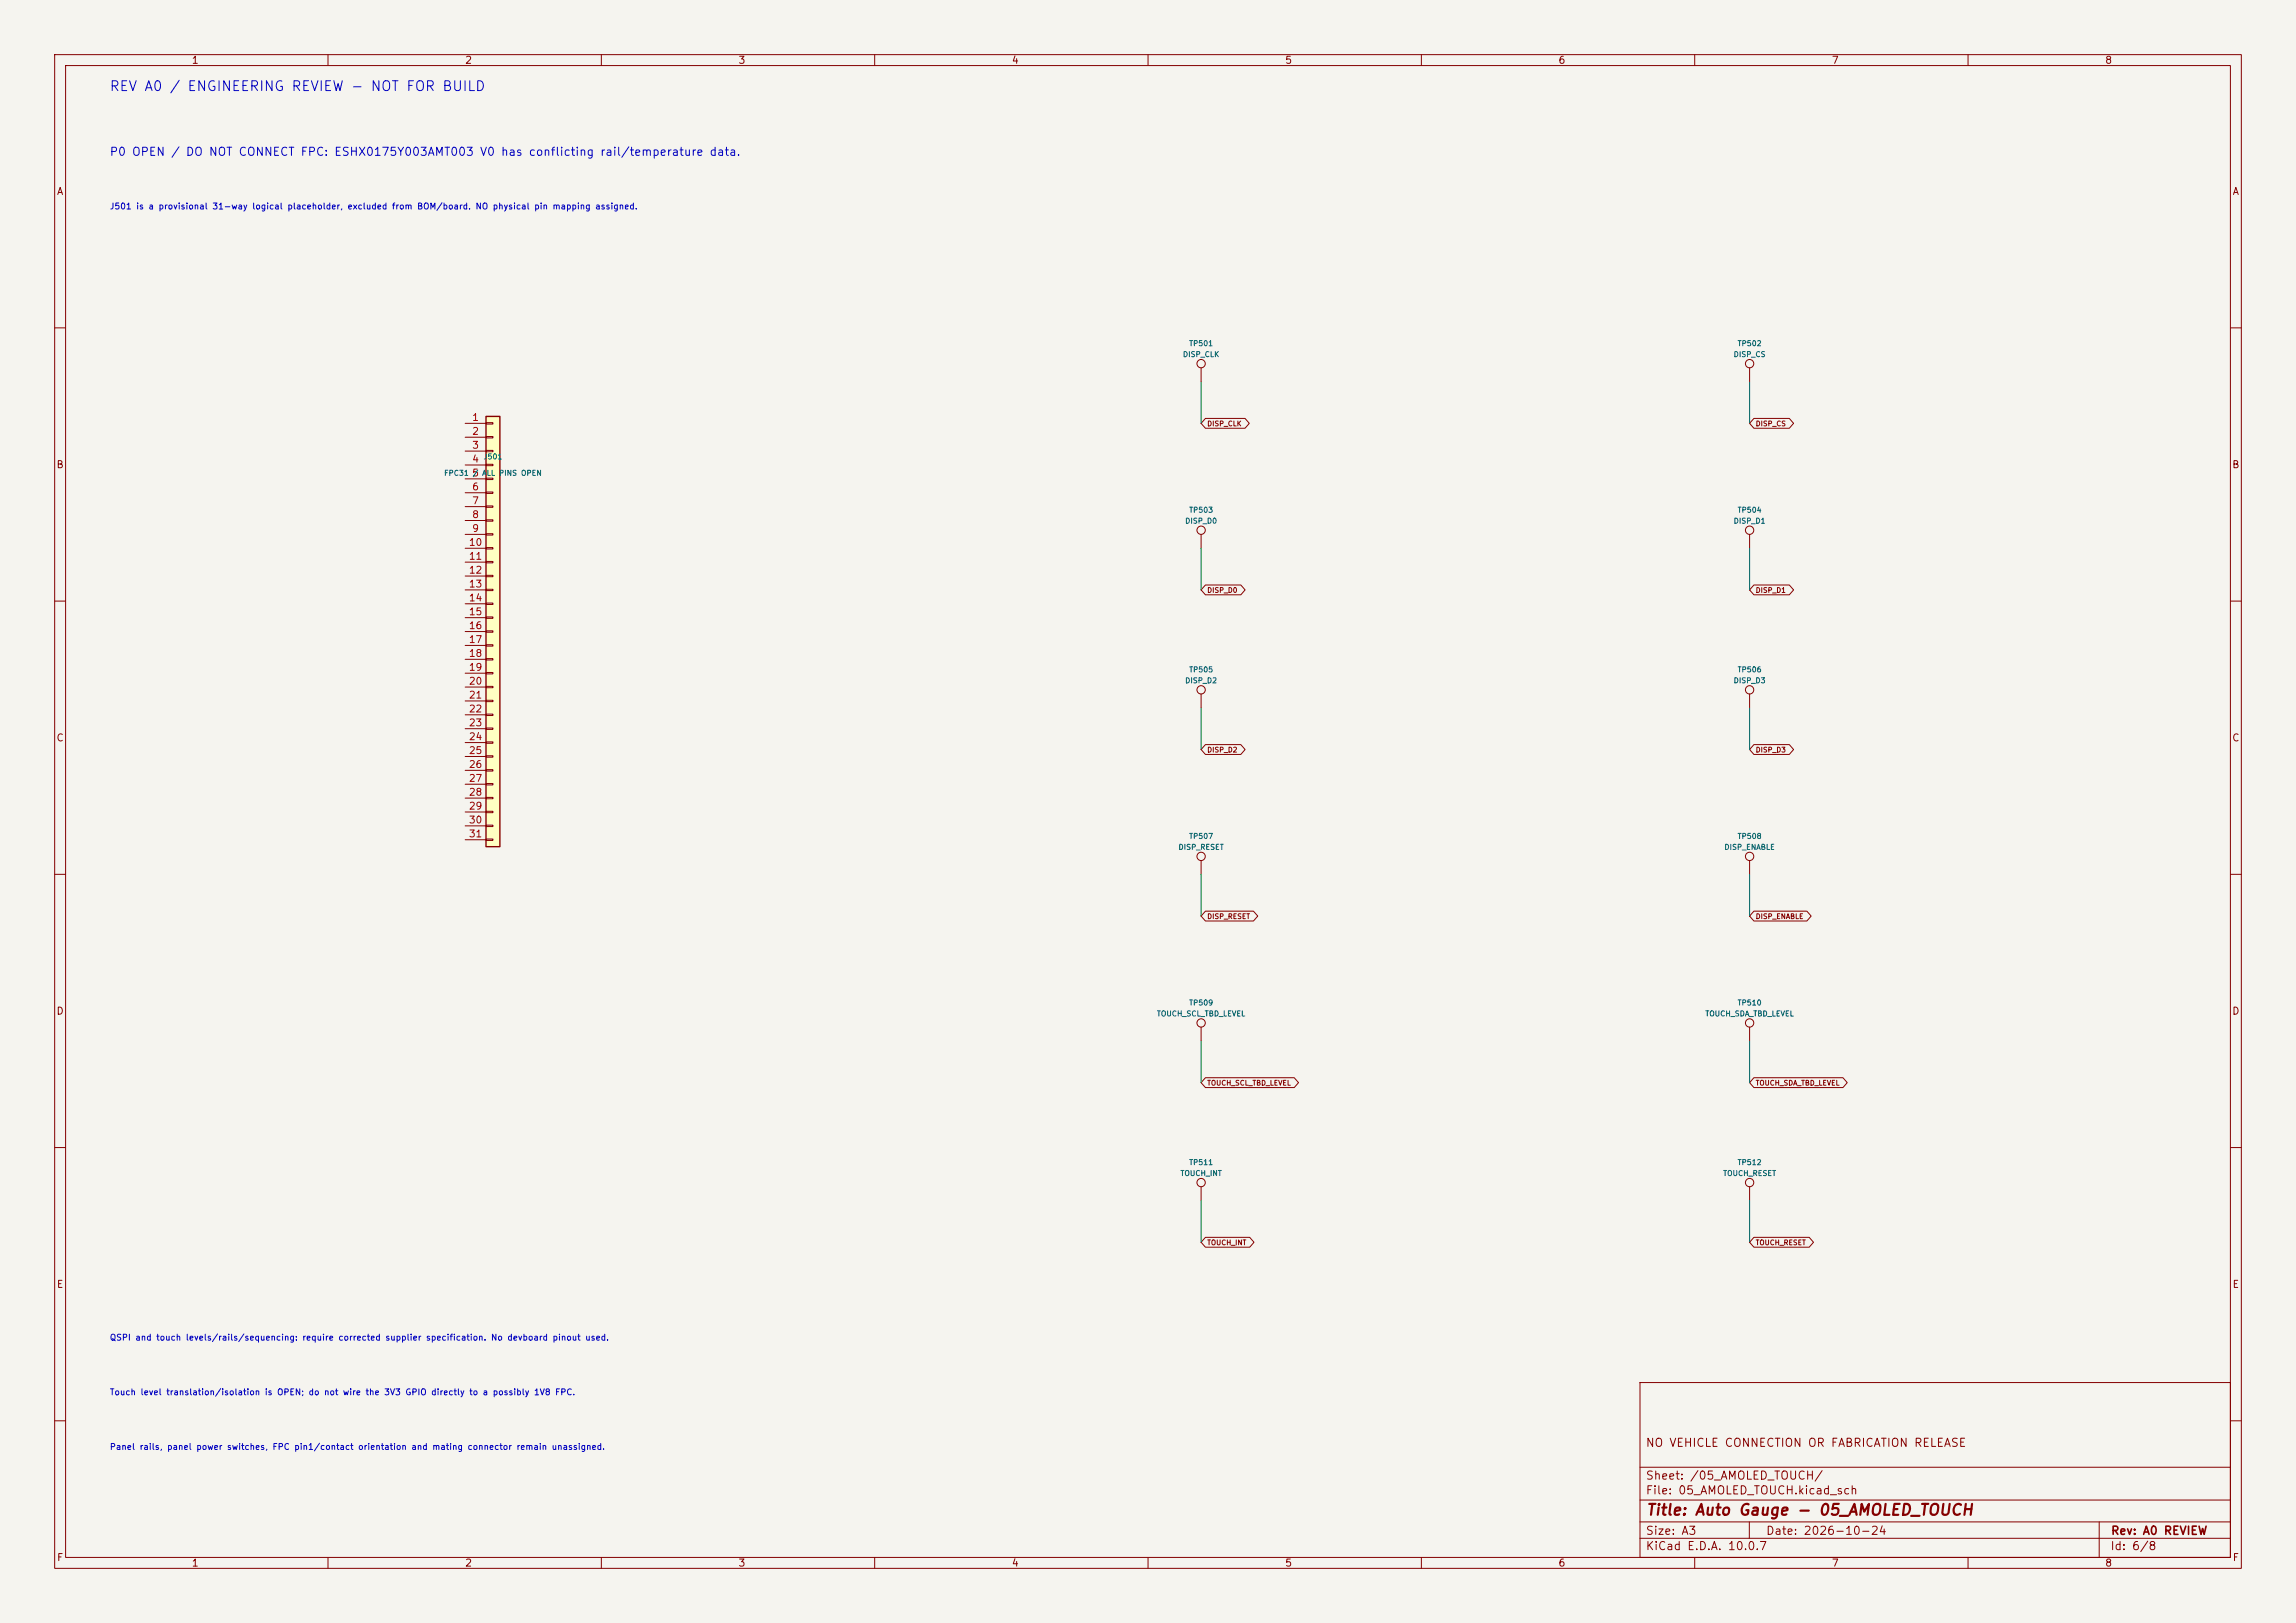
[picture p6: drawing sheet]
<svg xmlns="http://www.w3.org/2000/svg" width="420mm" height="297mm" viewBox="0 0 420 297" stroke-linecap="round" stroke-linejoin="round" font-family="sans-serif">
<defs><g id="words">
<text font-size="2" fill="#840000" x="301" y="277.8">Title: Auto Gauge - 05_AMOLED_TOUCH</text>
<text font-size="1.8" fill="#0000c2" x="19.9" y="17.1">REV A0 / ENGINEERING REVIEW - NOT FOR BUILD</text>
<text font-size="1.5" fill="#0000c2" x="20" y="28.9">P0 OPEN / DO NOT CONNECT FPC: ESHX0175Y003AMT003 V0 has conflicting rail/temperature data.</text>
<g font-size="1.5" fill="#840000">
<text x="300.9" y="265.1">NO VEHICLE CONNECTION OR FABRICATION RELEASE</text>
<text x="300.9" y="273.8">File: 05_AMOLED_TOUCH.kicad_sch</text>
<text x="300.9" y="271.1">Sheet: /05_AMOLED_TOUCH/</text>
<text x="300.9" y="281.2">Size: A3</text>
<text x="322.9" y="281.2">Date: 2026-10-24</text>
<text x="386" y="281.2">Rev: A0 REVIEW</text>
<text x="300.9" y="284">KiCad E.D.A. 10.0.7</text>
<text x="385.9" y="284">Id: 6/8</text>
</g>
<g font-size="1.3" fill="#840000">
<text x="35" y="12">1</text>
<text x="85" y="12">2</text>
<text x="135" y="12">3</text>
<text x="185" y="12">4</text>
<text x="235" y="12">5</text>
<text x="285" y="12">6</text>
<text x="335" y="12">7</text>
<text x="385" y="12">8</text>
<text x="10.3" y="36">A</text>
<text x="408.3" y="36">A</text>
<text x="10.2" y="86">B</text>
<text x="408.2" y="86">B</text>
<text x="10.2" y="136">C</text>
<text x="408.2" y="136">C</text>
<text x="10.2" y="186">D</text>
<text x="408.2" y="186">D</text>
<text x="10.3" y="236">E</text>
<text x="408.3" y="236">E</text>
<text x="10.3" y="286">F</text>
<text x="35" y="287">1</text>
<text x="85" y="287">2</text>
<text x="135" y="287">3</text>
<text x="185" y="287">4</text>
<text x="235" y="287">5</text>
<text x="285" y="287">6</text>
<text x="335" y="287">7</text>
<text x="385" y="287">8</text>
<text x="408.3" y="286">F</text>
</g>
<g font-size="1.3" fill="#a90000">
<text x="86.3" y="77.3">1</text>
<text x="86.3" y="79.9">2</text>
<text x="86.3" y="82.4">3</text>
<text x="86.3" y="85">4</text>
<text x="86.3" y="87.5">5</text>
<text x="86.3" y="90">6</text>
<text x="86.3" y="92.6">7</text>
<text x="86.3" y="95.1">8</text>
<text x="85.7" y="100.2">10</text>
<text x="86.3" y="97.7">9</text>
<text x="85.7" y="102.7">11</text>
<text x="85.7" y="105.3">12</text>
<text x="85.7" y="107.8">13</text>
<text x="85.7" y="110.4">14</text>
<text x="85.7" y="112.9">15</text>
<text x="85.7" y="115.4">16</text>
<text x="85.7" y="118">17</text>
<text x="85.7" y="120.5">18</text>
<text x="85.7" y="123.1">19</text>
<text x="85.7" y="125.6">20</text>
<text x="85.7" y="128.1">21</text>
<text x="85.7" y="130.7">22</text>
<text x="85.7" y="133.2">23</text>
<text x="85.7" y="135.8">24</text>
<text x="85.7" y="138.3">25</text>
<text x="85.7" y="140.8">26</text>
<text x="85.7" y="143.4">27</text>
<text x="85.7" y="145.9">28</text>
<text x="85.7" y="148.5">29</text>
<text x="85.7" y="151">30</text>
<text x="85.7" y="153.5">31</text>
</g>
<g font-size="1.1" fill="#0000c2">
<text x="20" y="38.6">J501 is a provisional 31-way logical placeholder, excluded from BOM/board. NO physical pin mapping assigned.</text>
<text x="20" y="245.6">QSPI and touch levels/rails/sequencing: require corrected supplier specification. No devboard pinout used.</text>
<text x="20" y="255.6">Touch level translation/isolation is OPEN; do not wire the 3V3 GPIO directly to a possibly 1V8 FPC.</text>
<text x="20" y="265.6">Panel rails, panel power switches, FPC pin1/contact orientation and mating connector remain unassigned.</text>
</g>
<g font-size="1" fill="#006464">
<text x="216.3" y="65.6">DISP_CLK</text>
<text x="217.4" y="63.6">TP501</text>
<text x="317" y="65.6">DISP_CS</text>
<text x="317.8" y="63.6">TP502</text>
<text x="81.1" y="87.3">FPC31 / ALL PINS OPEN</text>
<text x="88.4" y="84.3">J501</text>
<text x="217.4" y="94">TP503</text>
<text x="317.8" y="94">TP504</text>
<text x="216.7" y="96">DISP_D0</text>
<text x="317" y="96">DISP_D1</text>
<text x="216.7" y="125.3">DISP_D2</text>
<text x="217.4" y="123.3">TP505</text>
<text x="317" y="125.3">DISP_D3</text>
<text x="317.8" y="123.3">TP506</text>
<text x="215.5" y="155.7">DISP_RESET</text>
<text x="217.4" y="153.7">TP507</text>
<text x="315.3" y="155.7">DISP_ENABLE</text>
<text x="317.8" y="153.7">TP508</text>
<text x="217.4" y="184.2">TP509</text>
<text x="317.8" y="184.2">TP510</text>
<text x="211.5" y="186.2">TOUCH_SCL_TBD_LEVEL</text>
<text x="311.8" y="186.2">TOUCH_SDA_TBD_LEVEL</text>
<text x="215.8" y="215.4">TOUCH_INT</text>
<text x="217.4" y="213.4">TP511</text>
<text x="315.1" y="215.4">TOUCH_RESET</text>
<text x="317.8" y="213.4">TP512</text>
</g>
<g font-size=".9" fill="#840000">
<text x="220.7" y="78.2">DISP_CLK</text>
<text x="321.1" y="78.2">DISP_CS</text>
<text x="220.7" y="108.7">DISP_D0</text>
<text x="321.1" y="108.7">DISP_D1</text>
<text x="220.7" y="137.9">DISP_D2</text>
<text x="321.1" y="137.9">DISP_D3</text>
<text x="220.7" y="168.4">DISP_RESET</text>
<text x="321.1" y="168.4">DISP_ENABLE</text>
<text x="220.7" y="198.9">TOUCH_SCL_TBD_LEVEL</text>
<text x="321.1" y="198.9">TOUCH_SDA_TBD_LEVEL</text>
<text x="220.7" y="228.1">TOUCH_INT</text>
<text x="321.1" y="228.1">TOUCH_RESET</text>
</g>
</g></defs>
<path d="M0 0h420v297h-420z" fill="#f5f4ef" stroke="#f5f4ef" stroke-width=".18"/>
<g fill="none" stroke="#840000" stroke-width=".18">
<path d="M10 10h400v277h-400zM12 12h396v273h-396zM60 10v2M110 10v2M160 10v2M210 10v2M260 10v2M310 10v2M360 10v2M10 60h2M219.7 67.3v2.6M320 67.3v2.6"/>
<path d="M408 60h2M219.7 97.8v2.5M320 97.8v2.5M10 110h2M408 110h2M320 127v2.5M10 160h2M408 160h2M219.7 188v2.5M320 188v2.5M10 210h2M219.7 217.2v2.5"/>
<path d="M320 217.2v2.5M408 210h2M300 253h108v32h-108zM10 260h2M300 278.5h108M300 274.5h108M300 268.5h108M320 278.5v3M384 278.5v6.5M408 260h2M60 285v2M110 285v2"/>
<path d="M160 285v2M210 285v2M260 285v2M300 281.5h108M310 285v2M360 285v2"/>
<circle cx="219.7" cy="66.5" r=".76"/>
<circle cx="320" cy="66.5" r=".76"/>
<circle cx="219.7" cy="97" r=".76"/>
<circle cx="320" cy="97" r=".76"/>
<circle cx="320" cy="126.2" r=".76"/>
<circle cx="219.7" cy="187.2" r=".76"/>
<circle cx="320" cy="187.2" r=".76"/>
<circle cx="219.7" cy="216.4" r=".76"/>
<circle cx="320" cy="216.4" r=".76"/>
</g>
<path d="M88.9 76.2h2.5v78.7h-2.5z" fill="#ffffc2"/>
<path d="M88.9 76.2h2.5v78.7h-2.5z" fill="none" stroke="#840000" stroke-width=".25"/>
<g fill="none" stroke="#840000" stroke-width=".18">
<path d="M85.1 77.5h3.8M88.9 77.3h1.3v.3h-1.3zM88.9 79.9h1.3v.2h-1.3zM220.5 76.6h7.2l.8 .9-.8 .9h-7.2l-.8-.9zM320.8 76.6h6.5l.8 .9-.8 .9h-6.5l-.8-.9zM85.1 80h3.8M85.1 82.6h3.8M85.1 85.1h3.8M85.1 87.6h3.8M85.1 90.2h3.8M85.1 92.7h3.8M85.1 95.3h3.8"/>
<path d="M85.1 97.8h3.8M88.9 82.4h1.3v.3h-1.3zM88.9 85h1.3v.2h-1.3zM88.9 87.5h1.3v.3h-1.3zM88.9 90h1.3v.3h-1.3zM88.9 92.6h1.3v.2h-1.3zM88.9 95.1h1.3v.3h-1.3zM88.9 97.7h1.3v.2h-1.3zM85.1 100.3h3.8M85.1 102.9h3.8M85.1 105.4h3.8M85.1 108h3.8"/>
<path d="M85.1 110.5h3.8M85.1 113h3.8M85.1 115.6h3.8M85.1 118.1h3.8M88.9 100.2h1.3v.3h-1.3zM88.9 102.7h1.3v.3h-1.3zM88.9 105.3h1.3v.2h-1.3zM88.9 107.8h1.3v.3h-1.3zM88.9 110.4h1.3v.2h-1.3zM88.9 112.9h1.3v.3h-1.3zM88.9 115.4h1.3v.3h-1.3zM88.9 118h1.3v.2h-1.3z"/>
<path d="M220.5 107h6.5l.8 1-.8 .9h-6.5l-.8-.9zM320.8 107h6.5l.8 1-.8 .9h-6.5l-.8-.9zM85.1 120.7h3.8M85.1 123.2h3.8M85.1 125.7h3.8M85.1 128.3h3.8M85.1 130.8h3.8M85.1 133.4h3.8M85.1 135.9h3.8M85.1 138.4h3.8M88.9 120.5h1.3v.3h-1.3zM88.9 123.1h1.3v.2h-1.3z"/>
<path d="M88.9 125.6h1.3v.3h-1.3zM88.9 128.1h1.3v.3h-1.3zM88.9 130.7h1.3v.2h-1.3zM88.9 133.2h1.3v.3h-1.3zM88.9 135.8h1.3v.2h-1.3zM88.9 138.3h1.3v.3h-1.3zM219.7 127v2.5M220.5 136.3h6.5l.8 .9-.8 .9h-6.5l-.8-.9zM320.8 136.3h6.5l.8 .9-.8 .9h-6.5l-.8-.9zM85.1 141h3.8M85.1 143.5h3.8M85.1 146.1h3.8"/>
<path d="M85.1 148.6h3.8M85.1 151.1h3.8M85.1 153.7h3.8M88.9 140.8h1.3v.3h-1.3zM88.9 143.4h1.3v.2h-1.3zM88.9 145.9h1.3v.3h-1.3zM88.9 148.5h1.3v.2h-1.3zM88.9 151h1.3v.3h-1.3zM88.9 153.5h1.3v.3h-1.3zM219.7 157.5v2.5M320 157.5v2.5M220.5 166.7h8.8l.8 .9-.8 .9h-8.8l-.8-.9z"/>
<path d="M320.8 166.7h9.7l.8 .9-.8 .9h-9.7l-.8-.9zM220.5 197.2h16.2l.8 .9-.8 .9h-16.2l-.8-.9zM320.8 197.2h16.3l.8 .9-.8 .9h-16.3l-.8-.9zM220.5 226.4h8.1l.8 .9-.8 .9h-8.1l-.8-.9zM320.8 226.4h10.1l.8 .9-.8 .9h-10.1l-.8-.9z"/>
<circle cx="219.7" cy="126.2" r=".76"/>
<circle cx="219.7" cy="156.7" r=".76"/>
<circle cx="320" cy="156.7" r=".76"/>
</g>
<path d="M219.7 69.9v7.6M320 69.9v7.6M219.7 100.3v7.7M320 100.3v7.7M219.7 129.5v7.7M320 129.5v7.7M219.7 160v7.6M320 160v7.6M219.7 190.5v7.6M320 190.5v7.6M219.7 219.7v7.6M320 219.7v7.6" fill="none" stroke="#009600" stroke-width=".18"/>
<use href="#words"/>
</svg>
